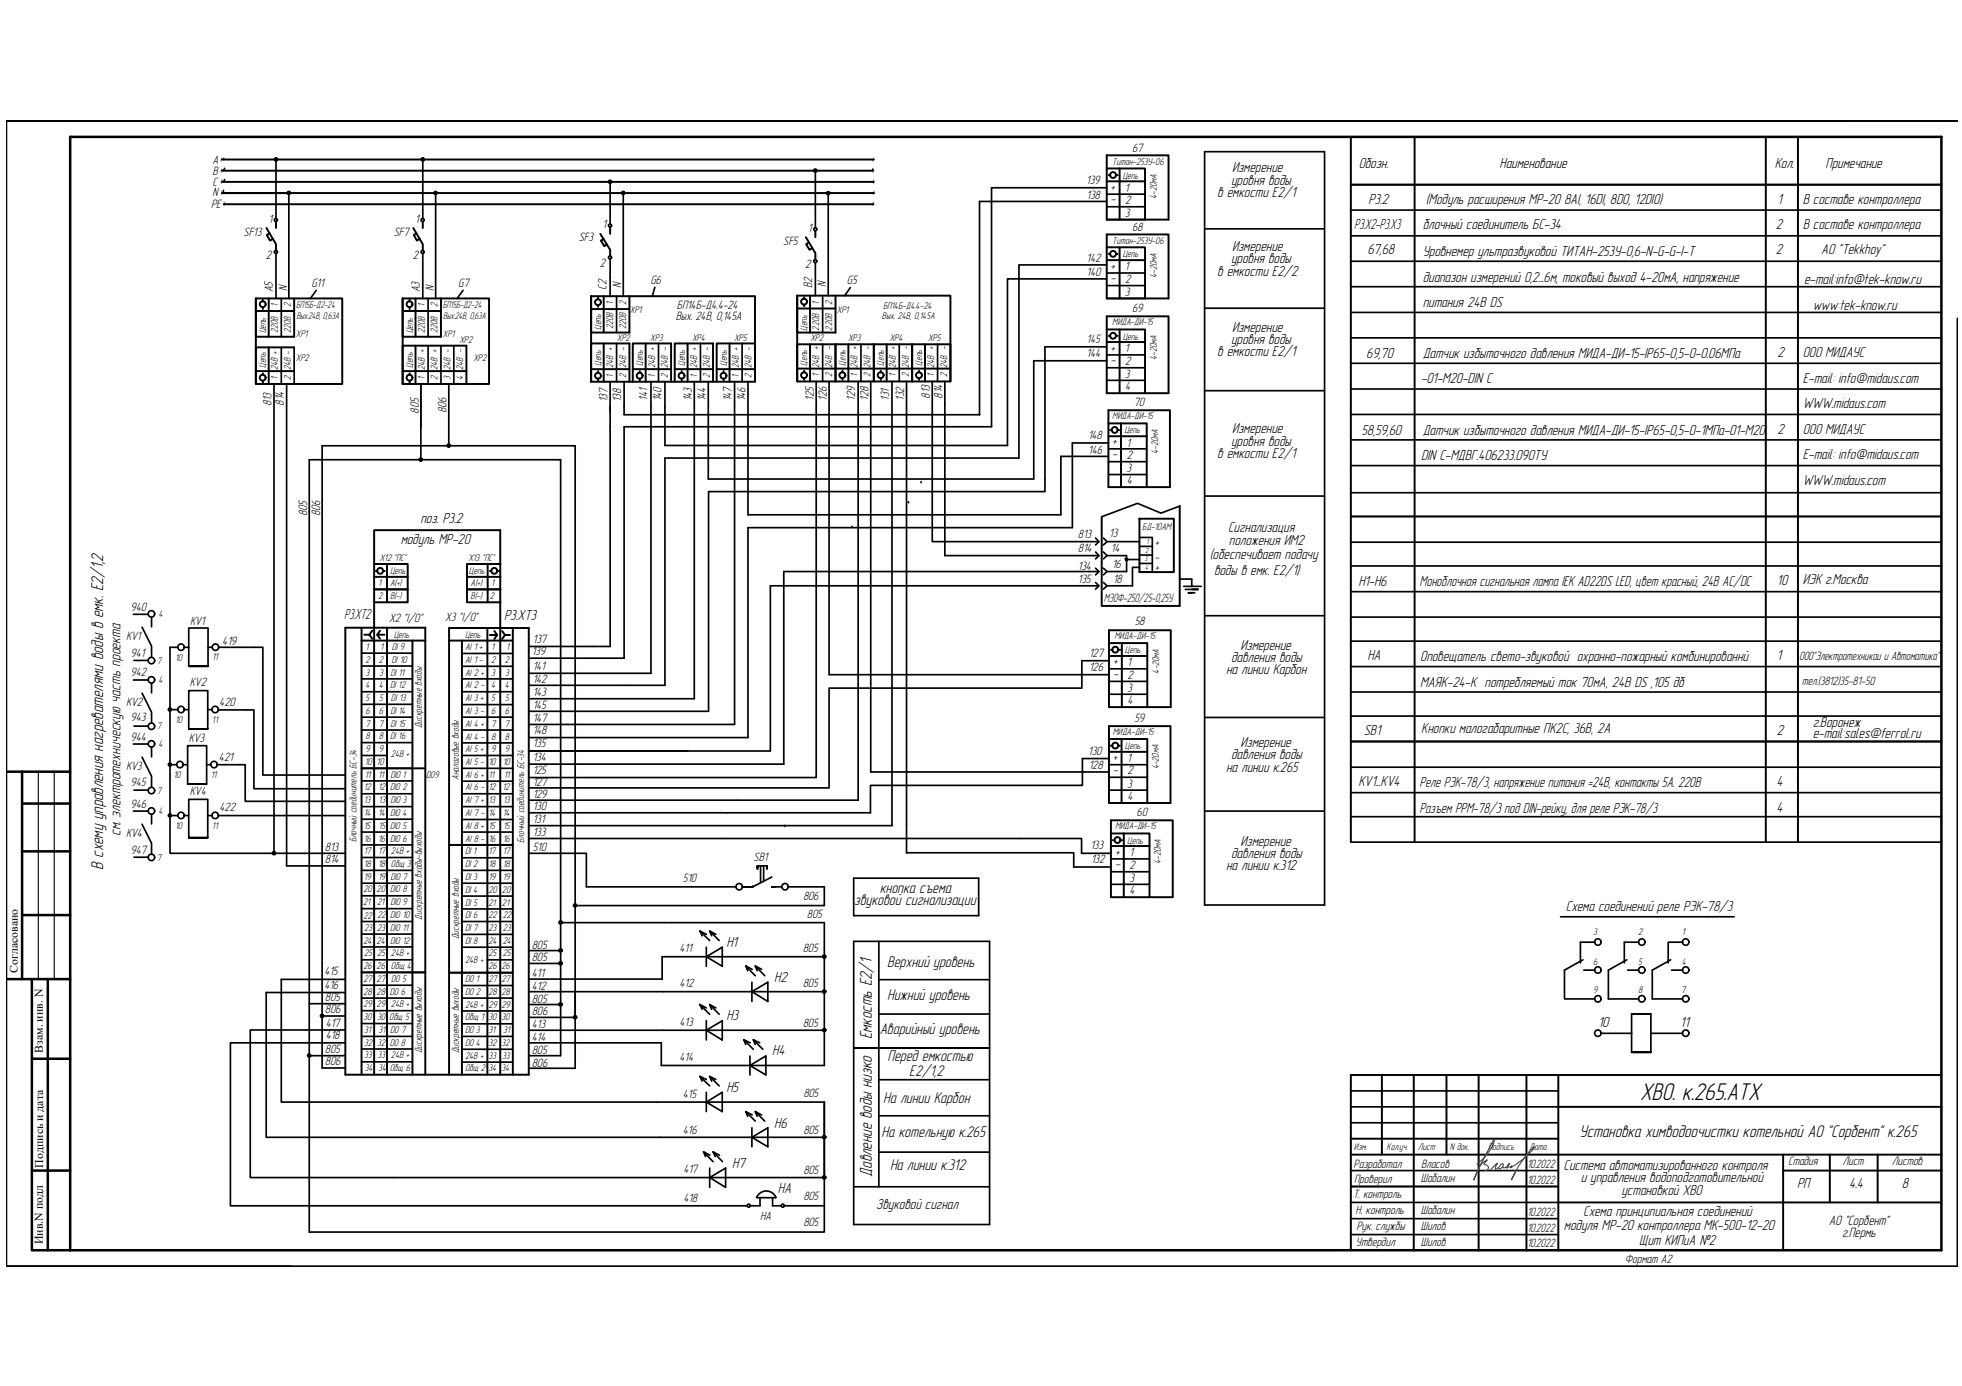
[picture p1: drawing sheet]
<svg xmlns="http://www.w3.org/2000/svg" width="297mm" height="210mm" viewBox="0 0 297 210" stroke-linecap="round" stroke-linejoin="round" font-family="sans-serif">
<defs><g id="words">
<text font-size="3.8" x="248.3" y="166.5">ХВО. к.265.АТХ</text>
<g font-size="2.7">
<text x="15.6" y="131.7" transform="rotate(-90 15.6 131.7)">В схему управления нагревателями воды в емк. Е2/1,2</text>
<text x="132" y="157.4" transform="rotate(-90 132 157.4)">Емкость Е2/1</text>
<text x="239.1" y="172.2">Установка химводоочистки котельной АО &quot;Сорбент&quot; к.265</text>
<text x="132" y="178.2" transform="rotate(-90 132 178.2)">Давление воды низко</text>
</g>
<g font-size="2.4">
<text x="18.2" y="126.6" transform="rotate(-90 18.2 126.6)">см. электротехническую часть проекта</text>
<text x="129.3" y="137">звуковой сигнализации</text>
<text x="133.2" y="135.2">кнопка съема</text>
<text x="134.3" y="146.5">Верхний уровень</text>
<text x="134.3" y="151.5">Нижний уровень</text>
<text x="133.2" y="156.7">Аварийный уровень</text>
<text x="134.4" y="160.6">Перед емкостью</text>
<text x="133.7" y="167">На линии Карбон</text>
<text x="137.7" y="162.9">Е2/1,2</text>
<text x="133.5" y="172.2">На котельную к.265</text>
<text x="134.7" y="177.2">На линии к.312</text>
</g>
<g font-size="2.3">
<text x="184.3" y="29.8">в емкости Е2/1</text>
<text x="186.4" y="28">уровня воды</text>
<text x="186.5" y="26.1">Измерение</text>
<text x="205.7" y="25.5">Обозн.</text>
<text x="227" y="25.5">Наименование</text>
<text x="268.7" y="25.5">Кол.</text>
<text x="276.4" y="25.5">Примечание</text>
<text x="205" y="34.7">Р3.X2-Р3.X3</text>
<text x="207.2" y="30.8">Р3.2</text>
<text x="215.4" y="34.7">блочный соединитель БС-34</text>
<text x="215.9" y="30.8">(Модуль расширения МР-20 8AI, 16DI, 8DO, 12DIO)</text>
<text x="268.9" y="34.6">2</text>
<text x="269.1" y="30.8">1</text>
<text x="272.9" y="30.8">В составе контроллера</text>
<text x="272.9" y="34.7">В составе контроллера</text>
<text x="184.3" y="41.7">в емкости Е2/2</text>
<text x="186.4" y="39.8">уровня воды</text>
<text x="186.5" y="38">Измерение</text>
<text x="207" y="38.5">67,68</text>
<text x="215.4" y="38.8">Уровнемер ультразвуковой ТИТАН-253У-0,6-N-G-G-I-T</text>
<text x="268.9" y="38.5">2</text>
<text x="275.7" y="38.5">АО &quot;Тekkhoy&quot;</text>
<text x="215.4" y="42.7">диапазон измерений 0,2...6м, токовый выход 4-20мА, напряжение</text>
<text x="215.4" y="46.5">питания 24В DS</text>
<text x="273.1" y="43.1">e-mail:info@tek-know.ru</text>
<text x="274.4" y="47">www:tek-know.ru</text>
<text x="184.3" y="54">в емкости Е2/1</text>
<text x="186.4" y="52.1">уровня воды</text>
<text x="186.5" y="50.2">Измерение</text>
<text x="206.8" y="54.2">69,70</text>
<text x="215.1" y="58">-01-М20-DIN C</text>
<text x="215.4" y="54.3">Датчик избыточного давления МИДА-ДИ-15-IP65-0,5-0-0.06МПа</text>
<text x="269.1" y="54">2</text>
<text x="272.9" y="54">000 МИДАУС</text>
<text x="272.9" y="57.9">Е-mail: info@midaus.com</text>
<text x="186.5" y="65.6">Измерение</text>
<text x="206.1" y="65.8">58,59,60</text>
<text x="215.4" y="65.9">Датчик избыточного давления МИДА-ДИ-15-IP65-0,5-0-1MПа-01-М20</text>
<text x="269.1" y="65.7">2</text>
<text x="272.9" y="61.8">WWW.midaus.com</text>
<text x="272.9" y="65.7">000 МИДАУС</text>
<text x="184.3" y="69.4">в емкости Е2/1</text>
<text x="186.4" y="67.5">уровня воды</text>
<text x="215.1" y="69.6">DIN C-МДВГ.406233.090ТУ</text>
<text x="272.9" y="69.5">Е-mail: info@midaus.com</text>
<text x="272.9" y="73.4">WWW.midaus.com</text>
<text x="60.7" y="82.5">модуль МР-20</text>
<text x="63.7" y="79.1">поз. Р3.2</text>
<text x="185.9" y="80.6">Сигнализация</text>
<text x="186.1" y="82.6">положения ИМ2</text>
<text x="183.2" y="84.7">(обеспечивает подачу</text>
<text x="183.8" y="87">воды в емк. Е2/1)</text>
<text x="205.7" y="88.8">Н1-Н6</text>
<text x="214.9" y="88.7">Моноблочная сигнальная лампа IEK AD22DS LED, цвет красный, 24В АС/DC</text>
<text x="269" y="88.6">10</text>
<text x="272.9" y="88.5">ИЭК г.Москва</text>
<text x="52.1" y="93.8">Р3.XT2</text>
<text x="76.3" y="93.9">Р3.XT3</text>
<text x="186.4" y="100.3">давления воды</text>
<text x="187.8" y="98.4">Измерение</text>
<text x="207" y="100">НА</text>
<text x="215" y="100.1">Оповещатель свето-звуковой охранно-пожарный комбинированнй</text>
<text x="269" y="100">1</text>
<text x="185.6" y="102.1">на линии Карбон</text>
<text x="215" y="104">МАЯК-24-К потребляемый ток 70мА, 24В DS ,105 дб</text>
<text x="187.8" y="113.1">Измерение</text>
<text x="206.5" y="111.2">SB1</text>
<text x="215.2" y="111">Кнопки малогабаритные ПК2С, 36В, 2А</text>
<text x="269" y="111.2">2</text>
<text x="274.4" y="111.7">e-mail:sales@ferrol.ru</text>
<text x="274.4" y="110.1">г.Воронеж</text>
<text x="185.6" y="116.9">на линии к.265</text>
<text x="186.4" y="115">давления воды</text>
<text x="205.7" y="119.1">KV1...KV4</text>
<text x="214.9" y="119.2">Реле РЭК-78/3, напряжение питания =24В, контакты 5А. 220В</text>
<text x="268.9" y="119">4</text>
<text x="214.9" y="123.1">Разъем РРМ-78/3 под DIN-рейку, для реле РЭК-78/3</text>
<text x="268.9" y="123">4</text>
<text x="185.6" y="131.8">на линии к.312</text>
<text x="186.4" y="129.9">давления воды</text>
<text x="187.8" y="128.1">Измерение</text>
<text x="237.1" y="138">Схема соединений реле РЭК-78/3</text>
<text x="110" y="143.4">Н1</text>
<text x="117.2" y="148.7">Н2</text>
<text x="110" y="154.5">Н3</text>
<text x="241.9" y="155.5">10</text>
<text x="254.4" y="155.5">11</text>
<text x="116.9" y="159.8">Н4</text>
<text x="110" y="165.4">Н5</text>
<text x="117.2" y="170.8">Н6</text>
<text x="110.9" y="176.9">Н7</text>
<text x="236.7" y="177.2">Система автоматизированного контроля</text>
<text x="239.3" y="179.1">и управления водоподготовительной</text>
<text x="272.1" y="180">РП</text>
<text x="280" y="180">4.4</text>
<text x="287.9" y="180">8</text>
<text x="117.8" y="180.7">НА</text>
<text x="132.7" y="183.1">Звуковой сигнал</text>
<text x="239.7" y="184.1">Схема принципиальная соединений</text>
<text x="245.5" y="180.9">установкой ХВО</text>
<text x="236.8" y="186.3">модуля МР-20 контроллера МК-500-12-20</text>
<text x="248.2" y="188.6">Щит КИПиА №2</text>
</g>
<g font-size="2.1">
<text x="276.9" y="185.4">АО &quot;Сорбент&quot;</text>
<text x="278.9" y="187.3">г.Пермь</text>
</g>
<g font-size="2">
<text x="168.1" y="28.9">+</text>
<text x="168.1" y="30.8">-</text>
<text x="168.1" y="40.8">+</text>
<text x="168.1" y="42.7">-</text>
<text x="168.1" y="53.2">+</text>
<text x="168.1" y="55.2">-</text>
<text x="168.4" y="67.5">+</text>
<text x="168.4" y="69.4">-</text>
<text x="168.5" y="100.8">+</text>
<text x="168.5" y="102.7">-</text>
<text x="168.5" y="115.3">+</text>
<text x="168.5" y="117.2">-</text>
<text x="168.8" y="129.6">+</text>
<text x="168.8" y="131.5">-</text>
</g>
<g font-size="1.9">
<text x="171.4" y="23">67</text>
<text x="32.2" y="29.7">N</text>
<text x="32.2" y="28.1">С</text>
<text x="32.2" y="26.5">В</text>
<text x="32.2" y="24.8">А</text>
<text x="34" y="28" transform="rotate(-90 34 28)">~</text>
<text x="34" y="26.3" transform="rotate(-90 34 26.3)">~</text>
<text x="34" y="24.6" transform="rotate(-90 34 24.6)">~</text>
<text x="34" y="29.7" transform="rotate(-90 34 29.7)">~</text>
<text x="164.5" y="27.9">139</text>
<text x="170.3" y="29">1</text>
<text x="32" y="31.5">РЕ</text>
<text x="34.4" y="31.4" transform="rotate(-90 34.4 31.4)">~</text>
<text x="36.9" y="35.7">SF13</text>
<text x="40.6" y="33.7">1</text>
<text x="59.6" y="35.7">SF7</text>
<text x="62.9" y="33.7">1</text>
<text x="91.2" y="34.6">1</text>
<text x="122.3" y="35.1">1</text>
<text x="132.6" y="31.4" transform="rotate(-90 132.6 31.4)">~ ~ ~ ~ ~</text>
<text x="164.5" y="30.1">138</text>
<text x="170.3" y="32.9">3</text>
<text x="170.3" y="30.9">2</text>
<text x="171.4" y="34.9">68</text>
<text x="40.3" y="39.2">2</text>
<text x="62.5" y="39.2">2</text>
<text x="87.6" y="36.5">SF3</text>
<text x="90.8" y="40.4">2</text>
<text x="118.6" y="37.1">SF5</text>
<text x="121.9" y="40.6">2</text>
<text x="164.5" y="39.6">142</text>
<text x="164.5" y="41.7">140</text>
<text x="170.3" y="41">1</text>
<text x="41.3" y="44.3" transform="rotate(-90 41.3 44.3)">А5</text>
<text x="43.5" y="44.1" transform="rotate(-90 43.5 44.1)">N</text>
<text x="47.2" y="43.5">G11</text>
<text x="63.5" y="44.3" transform="rotate(-90 63.5 44.3)">А3</text>
<text x="65.7" y="44.1" transform="rotate(-90 65.7 44.1)">N</text>
<text x="69.4" y="43.5">G7</text>
<text x="91.8" y="43.9" transform="rotate(-90 91.8 43.9)">C2</text>
<text x="94.1" y="43.6" transform="rotate(-90 94.1 43.6)">N</text>
<text x="98.5" y="43">G6</text>
<text x="102.5" y="46.8">БП14Б-Д4.4-24</text>
<text x="123" y="43.6" transform="rotate(-90 123 43.6)">B2</text>
<text x="125.1" y="43.5" transform="rotate(-90 125.1 43.5)">N</text>
<text x="128.2" y="43">G5</text>
<text x="170.3" y="44.8">3</text>
<text x="170.3" y="42.8">2</text>
<text x="171.4" y="47.3">69</text>
<text x="102.3" y="48.4">Вых. 24В, 0,145А</text>
<text x="164.5" y="52">145</text>
<text x="170.3" y="53.4">1</text>
<text x="164.5" y="54.1">144</text>
<text x="170.3" y="57.2">3</text>
<text x="170.3" y="55.2">2</text>
<text x="170.3" y="59.1">4</text>
<text x="41.1" y="61.5" transform="rotate(-90 41.1 61.5)">813</text>
<text x="43" y="61.4" transform="rotate(-90 43 61.4)">814</text>
<text x="63.4" y="62.6" transform="rotate(-90 63.4 62.6)">805</text>
<text x="67.6" y="62.6" transform="rotate(-90 67.6 62.6)">806</text>
<text x="91.9" y="60.9" transform="rotate(-90 91.9 60.9)">137</text>
<text x="94.1" y="60.9" transform="rotate(-90 94.1 60.9)">138</text>
<text x="98" y="60.7" transform="rotate(-90 98 60.7)">141</text>
<text x="100.2" y="60.8" transform="rotate(-90 100.2 60.8)">140</text>
<text x="104.7" y="60.8" transform="rotate(-90 104.7 60.8)">143</text>
<text x="106.8" y="60.8" transform="rotate(-90 106.8 60.8)">144</text>
<text x="110.7" y="60.8" transform="rotate(-90 110.7 60.8)">147</text>
<text x="112.9" y="60.8" transform="rotate(-90 112.9 60.8)">146</text>
<text x="123.2" y="60.7" transform="rotate(-90 123.2 60.7)">125</text>
<text x="125.2" y="60.7" transform="rotate(-90 125.2 60.7)">126</text>
<text x="129.5" y="60.7" transform="rotate(-90 129.5 60.7)">129</text>
<text x="131.5" y="60.7" transform="rotate(-90 131.5 60.7)">128</text>
<text x="134.6" y="60.7" transform="rotate(-90 134.6 60.7)">131</text>
<text x="136.9" y="60.7" transform="rotate(-90 136.9 60.7)">132</text>
<text x="140.8" y="60.4" transform="rotate(-90 140.8 60.4)">813</text>
<text x="142.7" y="60.4" transform="rotate(-90 142.7 60.4)">814</text>
<text x="171.7" y="61.5">70</text>
<text x="164.7" y="66.5">148</text>
<text x="164.8" y="68.7">146</text>
<text x="170.6" y="67.6">1</text>
<text x="170.6" y="71.5">3</text>
<text x="170.6" y="69.5">2</text>
<text x="170.6" y="73.3">4</text>
<text x="46.5" y="78.2" transform="rotate(-90 46.5 78.2)">805</text>
<text x="48.5" y="78.2" transform="rotate(-90 48.5 78.2)">806</text>
<text x="163.2" y="81.5">813</text>
<text x="163.2" y="83.6">814</text>
<text x="167.9" y="81.4">13</text>
<text x="168.2" y="83.6">14</text>
<text x="174.8" y="82.6">+</text>
<text x="163.2" y="86.3">134</text>
<text x="163.2" y="88.3">135</text>
<text x="168.4" y="86.1">16</text>
<text x="168.5" y="88.3">18</text>
<text x="174.8" y="85">-</text>
<text x="174.8" y="86.4">+</text>
<text x="19.8" y="92.5">940</text>
<text x="28.8" y="94.6">KV1</text>
<text x="58.9" y="94.1">Х2 &quot;I/O&quot;</text>
<text x="67.4" y="94">Х3 &quot;I/O&quot;</text>
<text x="167.1" y="91.1">МЭОФ-250/25-0,25У</text>
<text x="171.8" y="94.7">58</text>
<text x="19.1" y="97">KV1</text>
<text x="19.8" y="99.4">941</text>
<text x="33.7" y="97.6">419</text>
<text x="80.5" y="99.3">139</text>
<text x="80.6" y="101.5">141</text>
<text x="80.7" y="97.4">137</text>
<text x="164.9" y="99.6">127</text>
<text x="164.9" y="101.7">126</text>
<text x="170.6" y="100.9">1</text>
<text x="272.4" y="100">ООО&quot;Электротехникаи и Автоматика&quot;</text>
<text x="19.1" y="106.9">KV2</text>
<text x="19.8" y="102.4">942</text>
<text x="28.7" y="104">KV2</text>
<text x="33.2" y="106.9">420</text>
<text x="80.6" y="103.4">142</text>
<text x="80.6" y="107.3">145</text>
<text x="80.6" y="105.4">143</text>
<text x="170.6" y="104.8">3</text>
<text x="170.7" y="102.8">2</text>
<text x="170.7" y="106.6">4</text>
<text x="272.8" y="103.7">тел.(3812)35-81-50</text>
<text x="19.8" y="109.2">943</text>
<text x="19.8" y="112.2">944</text>
<text x="28.6" y="112.4">KV3</text>
<text x="80.6" y="111.2">148</text>
<text x="80.6" y="109.3">147</text>
<text x="80.6" y="113.2">135</text>
<text x="171.7" y="109.4">59</text>
<text x="19.1" y="116.6">KV3</text>
<text x="19.8" y="119.1">945</text>
<text x="33.1" y="115.3">421</text>
<text x="80.6" y="115.3">134</text>
<text x="80.6" y="119">127</text>
<text x="80.6" y="117.2">125</text>
<text x="164.8" y="114.3">130</text>
<text x="164.8" y="116.5">128</text>
<text x="170.6" y="115.4">1</text>
<text x="170.6" y="119.3">3</text>
<text x="170.7" y="117.3">2</text>
<text x="19.8" y="122.4">946</text>
<text x="28.7" y="120.4">KV4</text>
<text x="33.2" y="122.8">422</text>
<text x="80.6" y="122.7">130</text>
<text x="80.6" y="120.9">129</text>
<text x="80.6" y="124.7">131</text>
<text x="170.7" y="121.1">4</text>
<text x="172.1" y="123.6">60</text>
<text x="19.1" y="126.8">KV4</text>
<text x="19.8" y="129.3">947</text>
<text x="49.2" y="128.8">813</text>
<text x="49.2" y="130.6">814</text>
<text x="80.6" y="128.8">510</text>
<text x="80.6" y="126.6">133</text>
<text x="114.1" y="130.4">SB1</text>
<text x="165.1" y="128.6">133</text>
<text x="165.2" y="130.8">132</text>
<text x="171" y="129.7">1</text>
<text x="171" y="131.6">2</text>
<text x="103.4" y="133.6">510</text>
<text x="121.6" y="136.3">806</text>
<text x="171" y="133.6">3</text>
<text x="171" y="135.5">4</text>
<text x="80.5" y="143.7">805</text>
<text x="122.2" y="139.1">805</text>
<text x="49.1" y="147.6">415</text>
<text x="49.1" y="149.8">416</text>
<text x="80.5" y="148">411</text>
<text x="80.5" y="149.9">412</text>
<text x="80.5" y="145.6">805</text>
<text x="102.9" y="149.5">412</text>
<text x="102.9" y="144.2">411</text>
<text x="121.5" y="144.1">805</text>
<text x="121.5" y="149.4">805</text>
<text x="49.2" y="151.7">805</text>
<text x="49.2" y="153.4">806</text>
<text x="49.3" y="155.5">417</text>
<text x="80.5" y="155.7">413</text>
<text x="80.5" y="151.8">805</text>
<text x="80.5" y="153.8">806</text>
<text x="102.9" y="155.3">413</text>
<text x="121.5" y="155.5">805</text>
<text x="49.2" y="159.5">805</text>
<text x="49.2" y="161.2">806</text>
<text x="49.3" y="157.4">418</text>
<text x="80.5" y="157.6">414</text>
<text x="80.5" y="159.6">805</text>
<text x="80.5" y="161.5">806</text>
<text x="102.9" y="160.6">414</text>
<text x="103.4" y="166.2">415</text>
<text x="121.6" y="166.2">805</text>
<text x="103.4" y="171.7">416</text>
<text x="121.6" y="171.7">805</text>
<text x="103.5" y="177.7">417</text>
<text x="121.6" y="177.8">805</text>
<text x="204.9" y="176.8">Разработал</text>
<text x="205" y="179.2">Проверил</text>
<text x="215.1" y="179">Шабалин</text>
<text x="215.1" y="176.8">Власов</text>
<text x="231.2" y="176.9">10.2022</text>
<text x="231.2" y="179.3">10.2022</text>
<text x="270.7" y="176.4">Стадия</text>
<text x="278.9" y="176.5">Лист</text>
<text x="286.4" y="176.5">Листов</text>
<text x="103.5" y="182">418</text>
<text x="115.1" y="184.8">HA</text>
<text x="121.6" y="185.7">805</text>
<text x="121.6" y="181.7">805</text>
<text x="204.9" y="181.5">Т. контроль</text>
<text x="205.2" y="183.9">Н. контроль</text>
<text x="215.1" y="183.9">Шабалин</text>
<text x="231.2" y="184.1">10.2022</text>
<text x="205.3" y="188.8">Утвердил</text>
<text x="205.4" y="186.3">Рук. службы</text>
<text x="215.1" y="188.7">Шилов</text>
<text x="215.1" y="186.3">Шилов</text>
<text x="231.2" y="186.5">10.2022</text>
<text x="231.2" y="188.9">10.2022</text>
<text x="246" y="191.2">Формат A2</text>
</g>
<g font-size="1.8">
<text x="2.7" y="147.3" transform="rotate(-90 2.7 147.3)">Согласовано</text>
<text x="6.5" y="159.4" transform="rotate(-90 6.5 159.4)">Взам. инв. N</text>
<text x="6.5" y="176.8" transform="rotate(-90 6.5 176.8)">Подпись и дата</text>
<text x="6.5" y="188.4" transform="rotate(-90 6.5 188.4)">Инв.N подл</text>
</g>
<g font-size="1.5">
<text x="168.4" y="24.9">Титан-253У-06</text>
<text x="170" y="27">Цепь</text>
<text x="175.1" y="30.1" transform="rotate(-90 175.1 30.1)">4-20мА</text>
<text x="168.4" y="36.9">Титан-253У-06</text>
<text x="170" y="39">Цепь</text>
<text x="42.1" y="46.5" transform="rotate(-90 42.1 46.5)">1</text>
<text x="44" y="46.5" transform="rotate(-90 44 46.5)">2</text>
<text x="44.8" y="46.6">БП15Б-Д2-24</text>
<text x="64.3" y="46.5" transform="rotate(-90 64.3 46.5)">1</text>
<text x="66.3" y="46.5" transform="rotate(-90 66.3 46.5)">2</text>
<text x="67.1" y="46.6">БП15Б-Д2-24</text>
<text x="92.8" y="46.2" transform="rotate(-90 92.8 46.2)">1</text>
<text x="94.8" y="46.2" transform="rotate(-90 94.8 46.2)">2</text>
<text x="95.4" y="47.4">XP1</text>
<text x="124" y="46.1" transform="rotate(-90 124 46.1)">1</text>
<text x="126" y="46.1" transform="rotate(-90 126 46.1)">2</text>
<text x="126.7" y="47.4">XP1</text>
<text x="133.7" y="46.8">БП14Б-Д4.4-24</text>
<text x="175.1" y="42.1" transform="rotate(-90 175.1 42.1)">4-20мА</text>
<text x="40.3" y="50.5" transform="rotate(-90 40.3 50.5)">Цепь</text>
<text x="42.1" y="50.5" transform="rotate(-90 42.1 50.5)">220В</text>
<text x="44" y="50.5" transform="rotate(-90 44 50.5)">220В</text>
<text x="44.8" y="51">XP1</text>
<text x="44.9" y="48.2">Вых.24В, 0,63А</text>
<text x="62.5" y="50.5" transform="rotate(-90 62.5 50.5)">Цепь</text>
<text x="64.3" y="50.5" transform="rotate(-90 64.3 50.5)">220В</text>
<text x="66.3" y="50.5" transform="rotate(-90 66.3 50.5)">220В</text>
<text x="67.1" y="51">XP1</text>
<text x="67.1" y="48.2">Вых.24В, 0,63А</text>
<text x="69.6" y="52">XP2</text>
<text x="91" y="49.9" transform="rotate(-90 91 49.9)">Цепь</text>
<text x="92.8" y="49.9" transform="rotate(-90 92.8 49.9)">220В</text>
<text x="93.4" y="51.6">XP2</text>
<text x="94.8" y="49.9" transform="rotate(-90 94.8 49.9)">220В</text>
<text x="98.4" y="51.6">XP3</text>
<text x="104.8" y="51.6">XP4</text>
<text x="111.1" y="51.6">XP5</text>
<text x="122.2" y="50.1" transform="rotate(-90 122.2 50.1)">Цепь</text>
<text x="122.7" y="51.6">XP2</text>
<text x="124" y="50.1" transform="rotate(-90 124 50.1)">220В</text>
<text x="126" y="50.1" transform="rotate(-90 126 50.1)">220В</text>
<text x="128.4" y="51.6">XP3</text>
<text x="133.5" y="48.3">Вых. 24В, 0,145А</text>
<text x="134.7" y="51.6">XP4</text>
<text x="140.5" y="51.6">XP5</text>
<text x="168.4" y="49.3">МИДА-ДИ-15</text>
<text x="170" y="51.4">Цепь</text>
<text x="40.3" y="55.7" transform="rotate(-90 40.3 55.7)">Цепь</text>
<text x="42.1" y="57.6" transform="rotate(-90 42.1 57.6)">1</text>
<text x="42.1" y="56.1" transform="rotate(-90 42.1 56.1)">24В +</text>
<text x="44" y="57.6" transform="rotate(-90 44 57.6)">2</text>
<text x="44" y="56.1" transform="rotate(-90 44 56.1)">24В -</text>
<text x="44.8" y="54.6">XP2</text>
<text x="62.5" y="55.7" transform="rotate(-90 62.5 55.7)">Цепь</text>
<text x="64.3" y="57.6" transform="rotate(-90 64.3 57.6)">1</text>
<text x="64.3" y="56.1" transform="rotate(-90 64.3 56.1)">24В +</text>
<text x="66.3" y="57.6" transform="rotate(-90 66.3 57.6)">2</text>
<text x="66.3" y="56.1" transform="rotate(-90 66.3 56.1)">24В +</text>
<text x="68.2" y="57.6" transform="rotate(-90 68.2 57.6)">3</text>
<text x="68.2" y="56.1" transform="rotate(-90 68.2 56.1)">24В -</text>
<text x="70.1" y="57.6" transform="rotate(-90 70.1 57.6)">4</text>
<text x="70.1" y="56.1" transform="rotate(-90 70.1 56.1)">24В -</text>
<text x="71.7" y="54.6">XP2</text>
<text x="91" y="55.4" transform="rotate(-90 91 55.4)">Цепь</text>
<text x="92.8" y="57.2" transform="rotate(-90 92.8 57.2)">1</text>
<text x="92.8" y="55.8" transform="rotate(-90 92.8 55.8)">24В +</text>
<text x="94.8" y="57.2" transform="rotate(-90 94.8 57.2)">2</text>
<text x="94.8" y="55.8" transform="rotate(-90 94.8 55.8)">24В -</text>
<text x="97.3" y="55.4" transform="rotate(-90 97.3 55.4)">Цепь</text>
<text x="99.2" y="57.2" transform="rotate(-90 99.2 57.2)">1</text>
<text x="99.2" y="55.8" transform="rotate(-90 99.2 55.8)">24В +</text>
<text x="101.1" y="57.2" transform="rotate(-90 101.1 57.2)">2</text>
<text x="101.1" y="55.8" transform="rotate(-90 101.1 55.8)">24В -</text>
<text x="103.7" y="55.4" transform="rotate(-90 103.7 55.4)">Цепь</text>
<text x="105.5" y="57.2" transform="rotate(-90 105.5 57.2)">1</text>
<text x="105.5" y="55.8" transform="rotate(-90 105.5 55.8)">24В +</text>
<text x="107.4" y="57.2" transform="rotate(-90 107.4 57.2)">2</text>
<text x="107.4" y="55.8" transform="rotate(-90 107.4 55.8)">24В -</text>
<text x="110" y="55.4" transform="rotate(-90 110 55.4)">Цепь</text>
<text x="111.8" y="57.2" transform="rotate(-90 111.8 57.2)">1</text>
<text x="111.8" y="55.8" transform="rotate(-90 111.8 55.8)">24В +</text>
<text x="113.8" y="57.2" transform="rotate(-90 113.8 57.2)">2</text>
<text x="113.8" y="55.8" transform="rotate(-90 113.8 55.8)">24В -</text>
<text x="122.2" y="55.4" transform="rotate(-90 122.2 55.4)">Цепь</text>
<text x="124" y="57.1" transform="rotate(-90 124 57.1)">1</text>
<text x="124" y="55.7" transform="rotate(-90 124 55.7)">24В +</text>
<text x="126" y="57.1" transform="rotate(-90 126 57.1)">2</text>
<text x="126" y="55.7" transform="rotate(-90 126 55.7)">24В -</text>
<text x="128" y="55.4" transform="rotate(-90 128 55.4)">Цепь</text>
<text x="129.8" y="57.1" transform="rotate(-90 129.8 57.1)">1</text>
<text x="129.8" y="55.7" transform="rotate(-90 129.8 55.7)">24В +</text>
<text x="131.8" y="57.1" transform="rotate(-90 131.8 57.1)">2</text>
<text x="131.8" y="55.7" transform="rotate(-90 131.8 55.7)">24В -</text>
<text x="133.8" y="55.4" transform="rotate(-90 133.8 55.4)">Цепь</text>
<text x="135.6" y="57.1" transform="rotate(-90 135.6 57.1)">1</text>
<text x="135.6" y="55.7" transform="rotate(-90 135.6 55.7)">24В +</text>
<text x="137.6" y="57.1" transform="rotate(-90 137.6 57.1)">2</text>
<text x="137.6" y="55.7" transform="rotate(-90 137.6 55.7)">24В -</text>
<text x="139.6" y="55.4" transform="rotate(-90 139.6 55.4)">Цепь</text>
<text x="141.4" y="57.1" transform="rotate(-90 141.4 57.1)">1</text>
<text x="141.4" y="55.7" transform="rotate(-90 141.4 55.7)">24В +</text>
<text x="143.4" y="57.1" transform="rotate(-90 143.4 57.1)">2</text>
<text x="143.4" y="55.7" transform="rotate(-90 143.4 55.7)">24В -</text>
<text x="175.1" y="54.5" transform="rotate(-90 175.1 54.5)">4-20мА</text>
<text x="168.4" y="63.4">МИДА-ДИ-15</text>
<text x="170.2" y="65.6">Цепь</text>
<text x="175.3" y="68.7" transform="rotate(-90 175.3 68.7)">4-20мА</text>
<text x="172.9" y="80.2">БД-10АМ</text>
<text x="57.3" y="88.8">1</text>
<text x="57.5" y="84.9">Х12 &quot;ПС&quot;</text>
<text x="59.1" y="86.9">Цепь</text>
<text x="59.1" y="88.8">A(+)</text>
<text x="70.9" y="84.9">Х13 &quot;ПС&quot;</text>
<text x="71" y="86.9">Цепь</text>
<text x="71.2" y="88.8">A(+)</text>
<text x="74.4" y="88.8">1</text>
<text x="24" y="93.4">4</text>
<text x="57.3" y="90.7">2</text>
<text x="59.1" y="90.7">B(-)</text>
<text x="71.2" y="90.7">B(-)</text>
<text x="74.2" y="90.7">2</text>
<text x="23.7" y="100.5">7</text>
<text x="26.5" y="100.1">10</text>
<text x="32.1" y="100">11</text>
<text x="55.3" y="98.4">1</text>
<text x="55.3" y="100.4">2</text>
<text x="57.4" y="100.4">2</text>
<text x="57.6" y="98.4">1</text>
<text x="59.3" y="100.4">DI 10</text>
<text x="59.3" y="98.4">DI 9</text>
<text x="59.6" y="96.6">Цепь</text>
<text x="70.4" y="96.6">Цепь</text>
<text x="70.4" y="98.5">AI 1 +</text>
<text x="70.4" y="100.4">AI 1 -</text>
<text x="74.4" y="98.5">1</text>
<text x="74.4" y="100.4">2</text>
<text x="76.4" y="100.4">2</text>
<text x="76.6" y="98.5">1</text>
<text x="168.7" y="96.8">МИДА-ДИ-15</text>
<text x="170.3" y="98.9">Цепь</text>
<text x="24" y="103.4">4</text>
<text x="55.3" y="102.3">3</text>
<text x="55.3" y="104.3">4</text>
<text x="55.3" y="106.2">5</text>
<text x="57.4" y="104.3">4</text>
<text x="57.4" y="102.3">3</text>
<text x="57.4" y="106.2">5</text>
<text x="59.1" y="104.3">DI 12</text>
<text x="59.1" y="102.3">DI 11</text>
<text x="59.2" y="106.2">DI 13</text>
<text x="70.4" y="102.3">AI 2 +</text>
<text x="70.4" y="104.3">AI 2 -</text>
<text x="70.4" y="106.2">AI 3 +</text>
<text x="74.4" y="102.3">3</text>
<text x="74.4" y="104.3">4</text>
<text x="74.4" y="106.2">5</text>
<text x="76.4" y="104.3">4</text>
<text x="76.5" y="102.3">3</text>
<text x="76.5" y="106.2">5</text>
<text x="175.5" y="102" transform="rotate(-90 175.5 102)">4-20мА</text>
<text x="23.7" y="110.5">7</text>
<text x="24" y="113.1">4</text>
<text x="26.5" y="109.5">10</text>
<text x="32.1" y="109.5">11</text>
<text x="55.3" y="108.1">6</text>
<text x="55.3" y="110.1">7</text>
<text x="55.3" y="112">8</text>
<text x="55.3" y="113.9">9</text>
<text x="57.4" y="108.1">6</text>
<text x="57.4" y="110.1">7</text>
<text x="57.4" y="112">8</text>
<text x="57.4" y="113.9">9</text>
<text x="59.1" y="112">DI 16</text>
<text x="59.1" y="108.1">DI 14</text>
<text x="59.1" y="110.1">DI 15</text>
<text x="63.9" y="110.3" transform="rotate(-90 63.9 110.3)">Дискретные входы</text>
<text x="70.4" y="108.1">AI 3 -</text>
<text x="70.4" y="110.1">AI 4 +</text>
<text x="70.4" y="112">AI 4 -</text>
<text x="70.4" y="113.9">AI 5 +</text>
<text x="74.4" y="108.1">6</text>
<text x="74.4" y="110.1">7</text>
<text x="74.4" y="112">8</text>
<text x="74.4" y="113.9">9</text>
<text x="76.4" y="108.1">6</text>
<text x="76.4" y="110.1">7</text>
<text x="76.4" y="112">8</text>
<text x="76.4" y="113.9">9</text>
<text x="168.5" y="111.2">МИДА-ДИ-15</text>
<text x="170.3" y="113.4">Цепь</text>
<text x="26.2" y="117.9">10</text>
<text x="31.9" y="117.8">11</text>
<text x="55.1" y="119.7">12</text>
<text x="55.2" y="115.9">10</text>
<text x="55.2" y="117.8">11</text>
<text x="57" y="115.9">10</text>
<text x="57.2" y="117.8">11</text>
<text x="57.2" y="119.7">12</text>
<text x="59.1" y="119.7">DIO 2</text>
<text x="59.1" y="117.8">DIO 1</text>
<text x="59.2" y="114.7">24В +</text>
<text x="64.5" y="117.8">DO9</text>
<text x="69.5" y="118.1" transform="rotate(-90 69.5 118.1)">Аналоговые входы</text>
<text x="70.4" y="115.9">AI 5 -</text>
<text x="70.4" y="117.8">AI 6 +</text>
<text x="70.4" y="119.7">AI 6 -</text>
<text x="74" y="115.9">10</text>
<text x="74" y="117.8">11</text>
<text x="74" y="119.7">12</text>
<text x="76.1" y="119.7">12</text>
<text x="76.1" y="115.9">10</text>
<text x="76.3" y="117.8">11</text>
<text x="175.4" y="116.5" transform="rotate(-90 175.4 116.5)">4-20мА</text>
<text x="23.7" y="120.2">7</text>
<text x="24" y="123.3">4</text>
<text x="26.5" y="125.6">10</text>
<text x="32.1" y="125.5">11</text>
<text x="55.1" y="121.7">13</text>
<text x="55.1" y="123.6">14</text>
<text x="55.1" y="125.5">15</text>
<text x="57.2" y="123.6">14</text>
<text x="57.3" y="121.7">13</text>
<text x="57.3" y="125.5">15</text>
<text x="59.1" y="123.6">DIO 4</text>
<text x="59.1" y="125.5">DIO 5</text>
<text x="59.1" y="121.7">DIO 3</text>
<text x="70.4" y="121.7">AI 7 +</text>
<text x="70.4" y="123.6">AI 7 -</text>
<text x="70.4" y="125.5">AI 8 +</text>
<text x="74" y="121.7">13</text>
<text x="74" y="123.6">14</text>
<text x="74" y="125.5">15</text>
<text x="76.1" y="123.6">14</text>
<text x="76.2" y="121.7">13</text>
<text x="76.2" y="125.5">15</text>
<text x="168.8" y="125.5">МИДА-ДИ-15</text>
<text x="23.7" y="130.3">7</text>
<text x="54" y="127.6" transform="rotate(-90 54 127.6)">Блочный соединитель БС-34</text>
<text x="55.1" y="127.5">16</text>
<text x="55.1" y="129.4">17</text>
<text x="55.1" y="131.3">18</text>
<text x="57.2" y="127.5">16</text>
<text x="57.2" y="129.4">17</text>
<text x="57.2" y="131.3">18</text>
<text x="59.1" y="127.5">DIO 6</text>
<text x="59.2" y="129.4">24В +</text>
<text x="59.2" y="131.3">Общ 3</text>
<text x="70.4" y="129.4">DI 1</text>
<text x="70.4" y="131.3">DI 2</text>
<text x="70.4" y="127.5">AI 8 -</text>
<text x="74" y="127.5">16</text>
<text x="74" y="129.4">17</text>
<text x="74" y="131.3">18</text>
<text x="76.1" y="127.5">16</text>
<text x="76.1" y="129.4">17</text>
<text x="76.1" y="131.3">18</text>
<text x="79.4" y="127.6" transform="rotate(-90 79.4 127.6)">Блочный соединитель БС-34</text>
<text x="170.6" y="127.7">Цепь</text>
<text x="175.8" y="130.8" transform="rotate(-90 175.8 130.8)">4-20мА</text>
<text x="55" y="137.1">21</text>
<text x="55" y="135.2">20</text>
<text x="55.1" y="133.3">19</text>
<text x="57" y="135.2">20</text>
<text x="57.1" y="137.1">21</text>
<text x="57.2" y="133.3">19</text>
<text x="59.1" y="135.2">DIO 8</text>
<text x="59.1" y="133.3">DIO 7</text>
<text x="59.1" y="137.1">DIO 9</text>
<text x="70.4" y="133.3">DI 3</text>
<text x="70.4" y="135.2">DI 4</text>
<text x="70.4" y="137.1">DI 5</text>
<text x="74" y="133.3">19</text>
<text x="74" y="135.2">20</text>
<text x="74" y="137.1">21</text>
<text x="76" y="135.2">20</text>
<text x="76" y="137.1">21</text>
<text x="76.1" y="133.3">19</text>
<text x="55" y="139.1">22</text>
<text x="55" y="142.9">24</text>
<text x="55.1" y="141">23</text>
<text x="57" y="142.9">24</text>
<text x="57.1" y="141">23</text>
<text x="57.1" y="139.1">22</text>
<text x="59.1" y="139.1">DIO 10</text>
<text x="59.1" y="141">DIO 11</text>
<text x="59.1" y="142.9">DIO 12</text>
<text x="63.9" y="139.3" transform="rotate(-90 63.9 139.3)">Дискретные входы-выходы</text>
<text x="69.5" y="142.2" transform="rotate(-90 69.5 142.2)">Дискретные входы</text>
<text x="70.4" y="139.1">DI 6</text>
<text x="70.4" y="141">DI 7</text>
<text x="70.4" y="142.9">DI 8</text>
<text x="74" y="139.1">22</text>
<text x="74" y="141">23</text>
<text x="74" y="142.9">24</text>
<text x="76.1" y="139.1">22</text>
<text x="76.1" y="141">23</text>
<text x="76.1" y="142.9">24</text>
<text x="241.2" y="141.6">3</text>
<text x="248" y="141.6">2</text>
<text x="254.6" y="141.6">1</text>
<text x="55" y="148.7">27</text>
<text x="55" y="146.8">26</text>
<text x="55.1" y="144.9">25</text>
<text x="57" y="148.7">27</text>
<text x="57" y="146.8">26</text>
<text x="57.1" y="144.9">25</text>
<text x="59.2" y="144.9">24В +</text>
<text x="59.2" y="146.8">Общ 4</text>
<text x="59.2" y="148.7">DO 5</text>
<text x="70.4" y="148.7">DO 1</text>
<text x="70.4" y="145.8">24В +</text>
<text x="74" y="148.7">27</text>
<text x="74" y="146.8">26</text>
<text x="74" y="144.9">25</text>
<text x="75.9" y="148.7">27</text>
<text x="75.9" y="146.8">26</text>
<text x="76.1" y="144.9">25</text>
<text x="241.2" y="146.2">6</text>
<text x="248" y="146.2">5</text>
<text x="254.6" y="146.2">4</text>
<text x="55" y="154.5">30</text>
<text x="55" y="152.6">29</text>
<text x="55" y="150.7">28</text>
<text x="57" y="152.6">29</text>
<text x="57" y="150.7">28</text>
<text x="57.1" y="154.5">30</text>
<text x="58.9" y="154.5">Общ 5</text>
<text x="59" y="150.7">DO 6</text>
<text x="59.2" y="152.6">24В +</text>
<text x="70.4" y="154.5">Общ 1</text>
<text x="70.4" y="152.6">24В +</text>
<text x="70.4" y="150.7">DO 2</text>
<text x="74" y="154.5">30</text>
<text x="74" y="152.6">29</text>
<text x="74" y="150.7">28</text>
<text x="75.9" y="152.6">29</text>
<text x="75.9" y="150.7">28</text>
<text x="75.9" y="154.5">30</text>
<text x="241.2" y="150.4">9</text>
<text x="248" y="150.4">8</text>
<text x="254.5" y="150.4">7</text>
<text x="55.1" y="156.4">31</text>
<text x="55.1" y="158.4">32</text>
<text x="55.1" y="160.3">33</text>
<text x="57.1" y="158.4">32</text>
<text x="57.1" y="160.3">33</text>
<text x="57.3" y="156.4">31</text>
<text x="59" y="158.4">DO 8</text>
<text x="59.1" y="156.4">DO 7</text>
<text x="59.2" y="160.3">24В +</text>
<text x="63.9" y="159.5" transform="rotate(-90 63.9 159.5)">Дискретные выходы</text>
<text x="69.5" y="159.5" transform="rotate(-90 69.5 159.5)">Дискретные выходы</text>
<text x="70.4" y="156.4">DO 3</text>
<text x="70.4" y="158.4">DO 4</text>
<text x="70.4" y="160.3">24В +</text>
<text x="74" y="156.4">31</text>
<text x="74" y="158.4">32</text>
<text x="74" y="160.3">33</text>
<text x="75.9" y="158.4">32</text>
<text x="76" y="160.3">33</text>
<text x="76.2" y="156.4">31</text>
<text x="55.2" y="162.2">34</text>
<text x="57.2" y="162.2">34</text>
<text x="59" y="162.2">Общ 6</text>
<text x="70.4" y="162.2">Общ 2</text>
<text x="74" y="162.2">34</text>
<text x="75.9" y="162.2">34</text>
<text x="205" y="174.1">Изм.</text>
<text x="209.9" y="174.2">Кол.уч.</text>
<text x="214.7" y="174.2">Лист</text>
<text x="219.5" y="174.1">N док.</text>
<text x="225.3" y="174.2">Подпись</text>
<text x="231.6" y="174.1">Дата</text>
</g>
<g font-size="1.1">
<text x="173.4" y="83.8">2</text>
<text x="173.6" y="82.3">1</text>
<text x="173.3" y="85">3</text>
<text x="173.4" y="86.3">4</text>
</g>
</g></defs>
<g fill="none" stroke="#000" stroke-width=".25">
<path d="M279.7 18.3h-278.7h295.3h-295.3v173.5h295.3v-143.6M167.6 28.4h-17.5v36.2h-55.6M167.6 30.5h-19.3v32.3M204.5 39.6h89.4M204.5 35.7h89.4M204.5 31.8h89.4M204.5 28h89.4M204.5 20.7h89.4M167.6 40.1h-13.3v29.3M167.6 42.2h-15.1v25.3M167.6 52.5h-9.4v20M167.6 54.6h-11.1v17.9"/>
<path d="M204.5 55h89.4M204.5 43.4h89.4M204.5 51.2h89.4M204.5 58.9h89.4M204.5 47.3h89.4M92.4 61.6v.8M92.4 64.6v33.3M94.5 61.5v.1M98.6 61.5v.1M100.7 61.5v.1M105.1 63.6v42.2h-25M129 79.9h.1"/>
<path d="M137.5 76.1h.1M139.4 73.1h.1M160.6 69.1h7.2M162.3 67.1h5.5M204.5 78.2h89.4M204.5 70.5h89.4M204.5 66.6h89.4M204.5 62.8h89.4M204.5 74.6h89.4M54.7 98.9h7.7M61.7 89.3h-5.1h5.1M69.9 99h7.7"/>
<path d="M70.7 89.3h5.1h-5.1M80.1 99.7h14.4M80.1 97.9h9.7M204.5 82.1h89.4M204.5 85.7h89.4M204.5 89.6h89.4M204.5 97.1h89.4M204.5 93.5h89.4M54.7 102.8h7.7M54.7 104.8h7.7M54.7 108.6h7.7M54.7 110.6h7.7"/>
<path d="M54.7 114.4h3.9M54.7 116.4h7.7M54.7 100.9h7.7M54.7 106.7h7.7M54.7 118.3h7.7M54.7 112.5h7.7M69.9 100.9h7.7M69.9 102.8h7.7M69.9 104.8h7.7M69.9 106.7h7.7M69.9 108.6h7.7M69.9 110.6h7.7"/>
<path d="M69.9 114.4h7.7M69.9 116.4h7.7M69.9 118.3h7.7M69.9 112.5h7.7M80.1 102h18.5M80.1 103.8h14.4M80.1 107.7h27.2M80.1 109.7h31.1M80.1 111.7h33.1M80.1 113.7h36.5M80.1 115.7h38.6M125.5 102.2h42.4"/>
<path d="M131.8 116.9h36.1M163.8 100.1h4.1M163.9 114.9h4M204.5 101h89.4M204.5 104.8h89.4M204.5 108.4h89.4M204.5 116.2h89.4M293.9 112.3h-89.4h89.4M54.7 133.8h7.7M54.7 135.7h7.7M54.7 137.6h7.7M54.7 139.6h7.7"/>
<path d="M54.7 120.2h7.7M54.7 122.2h7.7M54.7 126h7.7M54.7 128h7.7M54.7 131.8h7.7M54.7 124.1h7.7M54.7 129.9h7.7M68 128h9.6M69.9 133.8h7.7M69.9 135.7h7.7M69.9 137.7h7.7M69.9 139.6h7.7"/>
<path d="M69.9 120.2h7.7M69.9 122.2h7.7M69.9 124.1h7.7M69.9 126h7.7M69.9 129.9h7.7M69.9 131.8h7.7M80.1 121.2h31.7M80.1 123.1h30M80.1 125h54.9M80.1 127h30.1M84.9 139.7h2.2M88.8 134.3h22.6"/>
<path d="M101.6 139.7h23.2M118.8 125.2h.1M119.3 134.3h5.5M162.6 131.3h5.6M163.7 129.2h4.5M204.5 123.7h89.4M204.5 127.5h89.4M204.5 120h89.4M54.7 141.5h7.7M54.7 143.4h7.7M54.7 157h7.7M54.7 151.2h7.7"/>
<path d="M54.7 145.4h7.7M54.7 155h7.7M54.7 158.9h7.7M54.7 153.1h7.7M54.7 149.2h7.7M54.7 147.3h9.7M68 147.3h9.6M69.9 141.5h7.7M69.9 143.5h7.7M69.9 155.1h7.7M69.9 157h7.7M69.9 158.9h7.7"/>
<path d="M69.9 153.1h7.7M69.9 151.2h7.7M69.9 149.3h7.7M73.8 145.4h3.8M80.1 148.3h20.1M80.1 150.2h7M80.1 152.1h4.8M80.1 154.1h7M80.1 159.9h4.8M80.1 156h44.7M80.1 157.9h20M80.1 145.9h4.8"/>
<path d="M80.1 144h4.8M100.2 144.9h24.6M100.4 150.2h24.4M54.7 160.8h7.7M69.9 160.9h7.7M80.1 161.8h7M99.4 166.9h25.4v11.4M99.9 172.2h24.9M100.1 161.4h24.7M10.6 189.3h191.8"/>
</g>
<path d="M10.6 20.7h283.3v168.6h-283.3zM1 116.9h9.6M3.3 116.9v31.4M3.3 138.6h7.3M3.3 121.7h7.3M3.3 128.9h7.3M1 148.3h9.6M4.8 148.3v41h5.8M7.2 148.3v41M4.9 177.3h5.7M4.9 160.3h5.7" fill="none" stroke="#000" stroke-width=".38"/>
<path d="M5.8 116.9v31.4M8.2 116.9v31.4" fill="none" stroke="#000" stroke-width=".17"/>
<g fill="none" stroke="#000" stroke-width=".3">
<path d="M204.5 20.7v106.8M204.5 28h89.4M214.2 20.7v106.8M267.3 20.7v106.8M272.2 20.7v106.8M54.7 97h9.7M54.7 95.1v67.7M55.9 96.1l.4 .6M56.3 95.5l-.4 .6h-.7M56.6 85.4h5.1v5.8h-5.1M56.6 87.4h5.1M56.9 86.5h.3"/>
<path d="M57.1 96.1l.4 .6M57.5 95.5l-.4 .6h1.1M58 86.5h.3M58.6 85.4v5.8M58.6 95.1v67.7M62.4 97v65.8M68 97h9.6M69.9 97v65.8M70.7 87.4h5.1M73.8 95.1v67.7M73.8 85.4v5.8M74.2 86.5h.2"/>
<path d="M74.8 95.6l.5 .6h-1.1M75.3 86.5h.2M75.3 96.2l-.5 .6M75.8 85.4h-5.1v5.8h5.1M76 95.6l.5 .6h.7M76.5 96.2l-.5 .6M77.6 95.1v67.7M54.7 116.4h9.7M68 128h9.6M54.7 147.3h9.7M68 147.3h9.6M56.6 162.8v-82.5h19.1v82.5"/>
<path d="M64.4 162.8v-67.7h-12.1v67.7h27.8v-67.7h-12.1v67.7"/>
<circle cx="57.6" cy="86.5" r=".44"/>
<circle cx="74.8" cy="86.5" r=".44"/>
</g>
<!-- layer: 0 -->
<g fill="none" stroke="#000" stroke-width=".3">
<path d="M33.6 29.2h10.4M40.3 34.5l1.5 2.5v.9M40.8 35.3l-.4 .3 .5 .8 .4-.2M41.8 33.6v.9M62.6 34.5l1.4 2.5v.9M63 35.3l-.3 .3 .4 .8 .4-.2M64 33.6v.9M90.9 35.4l1.5 2.4v1M91.4 36.2l-.4 .2 .5 .9 .4-.3M92.4 34.4v1M122 35.9l1.4 2.4v1M122.5 36.7l-.5 .3 .6 .8 .4-.2"/>
<path d="M123.4 35v.9M167.6 23.5h9.3v9.8h-9.3zM167.6 25.5h5.8v7.8M167.6 35.5h9.3v9.7h-9.3zM167.6 37.5h5.8v7.7M167.6 27.5h5.8M167.6 39.4h5.8M167.9 26.5h.2M167.9 38.5h.2M169 26.5h.2M169 38.5h.2M169.5 25.5v7.8"/>
<path d="M169.5 37.5v7.7M38.7 45.2h13.1v13h-13.1v-5.6h5.8M38.7 45.2v5.8h5.8v-5.8M38.7 47.1h5.8M38.7 45.2v13M38.7 56.2h5.8M39.8 45.4v.3M39.8 46.6v.2M39.8 56.5v.3M39.8 57.7v.2M40.7 45.2v5.8M40.7 52.6v5.6"/>
<path d="M61 45.2h13v13h-13M61 45.2v5.8h5.8v-5.8M61 58.2v-5.8h9.6v5.8M61 45.2v13M61 47.1h5.8M61 56.2h9.6M62 45.4v.3M62 46.6v.2M62 56.5v.3M62 57.7v.2M62.9 45.2v5.8M62.9 52.4v5.8"/>
<path d="M89.5 44.9h24.8v12.9h-24.8M89.5 57.8v-5.8h5.8v5.8M89.5 44.9v5.5h5.8v-5.5M89.5 44.9v12.9M89.5 55.9h5.8M89.5 46.8h5.8M90.6 45.1v.2M90.6 46.2v.3M90.6 56.2v.3M90.6 57.3v.3M91.4 44.9v5.5M91.4 52v5.8"/>
<path d="M95.8 57.8v-5.8h5.8v5.8M95.8 55.9h5.8M96.9 56.2v.3M96.9 57.3v.3M97.7 52v5.8M102.2 57.8v-5.8h5.8v5.8M102.2 55.9h5.8M103.2 56.2v.3M103.2 57.3v.3M104.1 52v5.8M108.5 57.8v-5.8h5.8v5.8M108.5 55.9h5.8"/>
<path d="M109.6 56.2v.3M109.6 57.3v.3M110.4 52v5.8M120.7 44.8h23.2v13h-23.2v-5.7h5.8v5.7v-5.7h5.8v5.7v-5.7h5.8v5.7v-5.7h5.8v5.7M120.7 44.8v5.6h5.8v-5.6M120.7 44.8v13M120.7 55.8h23.2M120.7 46.7h5.8M121.8 45v.3M121.8 46.1v.3M121.8 56.2v.2M121.8 57.3v.2"/>
<path d="M122.6 44.8v5.6M122.6 52.1v5.7M127.6 56.2v.2M127.6 57.3v.2M128.4 52.1v5.7M133.4 56.2v.2M133.4 57.3v.2M134.2 52.1v5.7M139.1 56.2v.2M139.1 57.3v.2M140 52.1v5.7M167.6 47.9h9.3v11.6h-9.3z"/>
<path d="M167.6 49.9h5.8v9.6M167.6 51.8h5.8M167.9 50.9h.2M169 50.9h.2M169.5 49.9v9.6M167.8 62.1h9.3v11.7h-9.3zM167.8 64.1h5.8v9.7M167.8 66.1h5.8M168.1 65.1h.2M169.2 65.1h.3M169.7 64.1v9.7M172.5 78.6h5.2v8h-5.2z"/>
<path d="M178.6 76.6v15.2h-11.8v-13.5M167.9 95.4h9.3v11.7h-9.3zM167.9 97.4h5.8v9.7M167.9 99.3h5.8M168.2 98.4h.2M169.3 98.4h.3M169.8 97.4v9.7M167.9 110h9.3v11.6h-9.3zM167.9 111.9h5.8v9.7M167.9 113.9h5.8M168.1 112.9h.3M169.3 112.9h.2"/>
<path d="M169.8 111.9v9.7M168.2 124.2h9.3v11.7h-9.3zM168.2 126.2h5.8v9.7M168.2 128.1h5.8M168.5 127.2h.2M169.6 127.2h.3M170.1 126.2v9.7M204.5 174.9h89.4M204.5 172.5h31.4M209.2 162.8v12.1M214 162.8v26.6M219 162.8v12.1"/>
<path d="M223.9 162.8v26.6M231.1 162.8v26.6M235.9 162.8v26.6M235.9 167.6h58M270 174.9v14.4M270 177.3h23.9M277 174.9v7.2M284.3 174.9v7.2M293.9 162.8h-89.4v26.5M235.9 182.1h58"/>
<circle cx="168.5" cy="38.4" r=".44"/>
<circle cx="168.5" cy="26.5" r=".44"/>
<circle cx="39.8" cy="57.2" r=".44"/>
<circle cx="39.8" cy="46.1" r=".44"/>
<circle cx="62" cy="57.2" r=".44"/>
<circle cx="62" cy="46.1" r=".44"/>
<circle cx="90.5" cy="56.9" r=".44"/>
<circle cx="90.5" cy="45.8" r=".44"/>
<circle cx="96.8" cy="56.9" r=".44"/>
<circle cx="103.2" cy="56.9" r=".44"/>
<circle cx="109.5" cy="56.9" r=".44"/>
<circle cx="121.7" cy="56.8" r=".44"/>
<circle cx="121.7" cy="45.7" r=".44"/>
<circle cx="127.5" cy="56.8" r=".44"/>
<circle cx="133.3" cy="56.8" r=".44"/>
<circle cx="139.1" cy="56.8" r=".44"/>
<circle cx="168.5" cy="50.8" r=".44"/>
<circle cx="168.8" cy="65.1" r=".44"/>
<circle cx="168.8" cy="98.4" r=".44"/>
<circle cx="168.8" cy="112.9" r=".44"/>
<circle cx="169.2" cy="127.2" r=".44"/>
</g>
<g fill="none" stroke="#000" stroke-width=".25">
<path d="M41.8 24.2v8.9M41.8 38.4v6.8M43.7 29.2v16M64 24.2v8.9M64 38.4v6.8M66 29.2v16M92.4 27.5v6.4M92.4 39.4v5.5M94.4 29.2v15.7M123.4 25.9v8.6M123.4 39.8v5M125.4 29.3v15.5"/>
<path d="M167.6 29.4h5.8M167.6 31.3h5.8M167.6 33.3h5.8M182.4 23h18.1v114.1h-18.1zM182.4 34.7h18.1M41.5 58.2v71M42.6 45.2v5.8M42.6 52.6v5.6M43.4 58.2v72.9h8.9M44.5 52.6v5.6M63.7 58.2v11.4M64.8 45.2v5.8"/>
<path d="M64.8 52.4v5.8M66.8 52.4v5.8M67.9 58.1v9.4M68.7 52.4v5.8M92.4 57.9v6.7M93.3 44.9v5.5M93.3 52v5.8M94.5 57.9v4.9h53.8M98.6 57.9v44.1M99.1 43.5l-.3 1.3M99.7 52v5.8M100.7 57.9v9.6h51.8"/>
<path d="M105.1 57.8v5.8M106 52v5.8M107.2 57.8v14.7h49.3M111.2 57.8v51.9M112.4 52v5.8M113.2 57.8v20.2h47.4v-8.9M123.6 57.8v60h-43.5M124.5 44.8v5.6M124.5 52.1v5.7M125.5 57.8v44.4M129.9 57.8v63.4h-18.1M130.3 52.1v5.7"/>
<path d="M131.8 57.8v59.1M135 57.8v67.2M136.1 52.1v5.7M137.2 57.8v71.3h25.4v2.2M141.1 57.8v24.2h25.3M141.9 52.1v5.7M143 57.8v26.3h23.4M167.6 41.3h5.8M167.6 43.3h5.8M167.6 45.2h5.8M167.6 53.7h5.8M167.6 55.7h5.8"/>
<path d="M167.6 57.6h5.8M182.4 59.2h18.1M182.4 46.7h18.1M46.8 77.5v-7.9h38.1v90.3M48.8 67.5h38.3v94.3M94.5 64.6v35.1M148.3 62.8h.1M154.3 69.4h-53.6v34.4h-6.2M158.2 72.5v2h-50.9v33.2M162.3 67.1v12.8h-49.1v31.8M167.8 68h5.8M167.8 69.9h5.8"/>
<path d="M167.8 71.9h5.8M178.6 76.7l-2.8 1-3.6-1.5-5.4 2.1M182.4 75.1h18.1M20.2 93h2.2M21.5 95l1.4 2.9v1.7M22.9 93.5v1.4M27 98h-1.3v25.5M27.9 98h.7M31.5 98h.6M33.1 98h6.7v19.4h12.5M89.8 97.9h2.6M165.9 81.5l.5 .5-.5 .5"/>
<path d="M165.9 83.6l.5 .5-.5 .6M165.9 86l.5 .6-.5 .5M165.9 88.2l.5 .5-.5 .5M166.4 86.6h-47.7v29.1M166.4 88.7h-49.8v25M167 81.5l.6 .5-.6 .5M167 83.6l.6 .5-.6 .6M167 86l.6 .6-.6 .5M167 88.2l.6 .5-.6 .5M167.6 84.1h3v2.5h-3M167.6 82h4.9M170.6 84.7h1.9"/>
<path d="M172.5 81.4h2v5.2M172.5 85.9h-1v2.8h-3.9M172.5 82.7h2M172.5 84.1h2M172.5 86.6h2M172.5 85.3h2M174.5 86.6h-2h2M174.8 91.8h2.2M178.6 87.7h1.8v1.1h1.5M179.2 88.8h1.2M179.5 89.3h1.9h-1M180.4 89.8h-.5h1"/>
<path d="M182.4 93.2h18.1M20.2 103h2.2M20.2 112.7h2.2M20.3 119.7h2.2M20.3 100h2.2M20.3 110h2.2M21.5 105l1.4 2.9v1.6M21.5 114.7l1.4 2.8v1.7M22.9 103.5v1.4M22.9 113.2v1.4M25.7 115.8h1.1M25.7 107.5h1.2"/>
<path d="M27.7 115.8h.7M27.9 107.5h.6M28.4 118.7v-5.8h2.9v5.8h-2.9h2.9M28.6 100.9v-5.8h2.9v5.8h-2.9h2.9M28.6 110.4v-5.8h2.9v5.8h-2.9h2.9M31.3 115.8h.7M31.5 107.5h.6M32.9 115.8h4.2v5.6h15.2M33.1 107.5h5.3v12h13.9M163.8 100.1v4.1h-38.3v15.1h-45.4M163.9 114.9v4h-32.1v4.2h-21.7M167.9 101.3h5.8"/>
<path d="M167.9 103.2h5.8M167.9 105.1h5.8M167.9 115.8h5.8M167.9 117.7h5.8M167.9 119.7h5.8M182.4 108.7h18.1M20.2 122.8h2.2M20.3 129.8h2.2M21.5 124.8l1.4 2.9v1.7M22.9 123.3v1.5M25.7 123.5v5.7h15.8M25.7 123.5h1.2"/>
<path d="M27.9 123.5h.6M28.6 126.9v-5.8h2.9v5.8h-2.9h2.9M31.5 123.5h.6M33.1 123.5h19.2M41.5 129.2h10.8M80.1 129.2h8.7v5.1M87.1 139.7h14.5M110.2 127h53.5v2.2M112.4 134.3h1.6zM114 134.3h.1M115.1 131.1v2.6M115.6 131.1v2.4"/>
<path d="M116.1 131.1h-1.4v.5v-.5v.3M116.1 131.4v-.3v.5M116.8 132.8l-2.8 1.5h-1.6M116.8 134.3h1.6M124.8 134.3v2.8h-37.7M124.8 139.7v21.7M129.2 133h19v5.7h-19zM168.2 130.1h5.8M168.2 132h5.8M168.2 133.9h5.8M182.4 122.8h18.1M236.3 138.8h26.3"/>
<path d="M46.8 159.9h5.5M46.8 152h5.5M48.8 153.9h3.5M52.3 148.3h-9.7v18.6h56.8M52.3 150.3h-12v21.9h59.6M52.3 156h-14.4v22.3h86.9M52.3 157.9h-17.4v24.7h78.2M87.1 150.2h13.3M100.1 157.9v3.5M100.2 144.9v3.4M106 152.1l1.4 1.5M106 141l1.4 1.4"/>
<path d="M106.9 154.6v2.9M106.9 152.6l-.9-.5 .3 .8M106.9 156l2.4-1.4v2.9zM106.9 143.5v2.8M106.9 141.5l-.9-.5 .3 .7M106.9 144.9l2.4-1.4v2.8zM107.4 152.1l1.5 1.5M107.4 141l1.5 1.4M108.4 152.6l-1-.5 .3 .8M108.4 141.5l-1-.5 .3 .7M112.6 157.5l1.4 1.4M112.9 146.3l1.4 1.5"/>
<path d="M113.5 159.9v2.9M113.6 157.9l-1-.4 .3 .7M113.8 148.7v3M113.8 150.2l2.4-1.5v3zM113.9 146.8l-1-.5 .3 .7M114 157.5l1.5 1.4M114.3 146.3l1.5 1.5M115 157.9l-1-.4 .3 .7M115.3 146.8l-1-.5 .3 .7M129.2 142.6h20.6v42.8h-20.6zM133.1 148.4h16.7M133.1 153.6h16.7"/>
<path d="M133.1 142.6v37.1M149.8 158.7h-20.6h20.6M239.6 145.4l-2.7 1.5v4.4h4.6M239.8 146.9h1.7M241.5 142.7h-2.2v3.1M242.5 156.5h4.5M246.3 145.4l-2.8 1.5v4.4h4.6M246.4 146.9h1.7M247 156.5v2.9h2.9h-2.9M247 153.6h2.9M248.1 142.7h-2.2v3.1M249.9 153.6h-2.9v2.9"/>
<path d="M249.9 156.5h4.9M249.9 153.6v5.8M252.9 145.4l-2.8 1.5v4.4h4.7M253.1 146.9h1.7M254.8 142.7h-2.2v3.1M48.8 161.7h3.5M106 163l1.4 1.5M106.5 174.4l1.5 1.5M106.9 165.4v2.9M106.9 163.5l-.9-.5 .3 .7M106.9 166.9l2.4-1.5v2.9zM107.4 176.9v2.9"/>
<path d="M107.4 178.3l2.5-1.4v2.9zM107.4 163l1.5 1.5M107.5 174.9l-1-.5 .3 .8M108 174.4l1.4 1.5M108.4 163.5l-1-.5 .3 .7M108.9 174.9l-.9-.5 .3 .8M112.9 168.3l1.4 1.5M113.5 161.4l2.5-1.5v2.9zM113.8 170.8v2.9M113.8 172.2l2.4-1.4v2.9zM113.9 168.9l-1-.6 .3 .8M114.3 168.3l1.5 1.5"/>
<path d="M115.3 168.9l-1-.6 .3 .8M124.8 166.9v19.7h-78M129.2 179.7h20.6M133.1 169h16.7M133.1 163.5h16.7M133.1 174.5h16.7M204.5 179.7h31.4M204.5 165.2h31.4M204.5 177.3h31.4M204.5 170h31.4M204.5 167.6h31.4M114.5 181.3a1.59 1.59 0 0 1 1.5-.9 1.59 1.59 0 0 1 1.5 .9"/>
<path d="M114.6 181.4h2.9M115.1 181.4v1.2h-1.5M117 181.4v1.2h1.3M118.8 182.6h6M204.5 187h31.4M204.5 184.6h31.4M204.5 182.1h31.4"/>
<circle cx="41.8" cy="38.1" r=".23"/>
<circle cx="41.8" cy="33.3" r=".23"/>
<circle cx="64" cy="33.3" r=".23"/>
<circle cx="64" cy="38.1" r=".23"/>
<circle cx="92.4" cy="39" r=".23"/>
<circle cx="92.4" cy="34.2" r=".23"/>
<circle cx="123.4" cy="39.5" r=".23"/>
<circle cx="123.4" cy="34.7" r=".23"/>
<circle cx="22.9" cy="93" r=".49"/>
<circle cx="27.4" cy="98" r=".49"/>
<circle cx="32.6" cy="98" r=".49"/>
<circle cx="170.5" cy="84.7" r=".15"/>
<circle cx="22.9" cy="103" r=".49"/>
<circle cx="22.9" cy="112.7" r=".49"/>
<circle cx="22.9" cy="119.7" r=".49"/>
<circle cx="22.9" cy="100" r=".49"/>
<circle cx="22.9" cy="110" r=".49"/>
<circle cx="27.2" cy="115.8" r=".49"/>
<circle cx="27.4" cy="107.4" r=".49"/>
<circle cx="32.4" cy="115.8" r=".49"/>
<circle cx="32.6" cy="107.4" r=".49"/>
<circle cx="22.9" cy="129.8" r=".49"/>
<circle cx="22.9" cy="122.8" r=".49"/>
<circle cx="27.4" cy="123.5" r=".49"/>
<circle cx="32.6" cy="123.5" r=".49"/>
<circle cx="111.9" cy="134.3" r=".49"/>
<circle cx="118.9" cy="134.3" r=".49"/>
<circle cx="241.9" cy="146.9" r=".49"/>
<circle cx="241.9" cy="156.5" r=".49"/>
<circle cx="241.9" cy="151.3" r=".49"/>
<circle cx="241.9" cy="142.7" r=".49"/>
<circle cx="248.6" cy="142.7" r=".49"/>
<circle cx="248.6" cy="151.3" r=".49"/>
<circle cx="248.6" cy="146.9" r=".49"/>
<circle cx="255.2" cy="151.3" r=".49"/>
<circle cx="255.2" cy="156.5" r=".49"/>
<circle cx="255.2" cy="142.7" r=".49"/>
<circle cx="255.2" cy="146.9" r=".49"/>
<circle cx="113.3" cy="182.6" r=".23"/>
<circle cx="118.5" cy="182.6" r=".23"/>
</g>
<path d="M223.6 176.3a7.9 7.9 0 0 0 2.5-3.3l.1-.5-2.1 3.9-1 2.3 .1-.3a6.2 6.2 0 0 1 1.4-2.4l.6-.3-.5 .6a.53 .53 0 0 1 .5 .3 .53 .53 0 0 1-.1 .6l-.3 .1M227 176.7l.5-.5a.49 .49 0 0 1 0 .6 .49 .49 0 0 1-.6 .1l-.1-.1-.3 .3a.68 .68 0 0 1 .2-.9l-1 1M227.5 176.7v.1a.82 .82 0 0 0 1.1-.6l-.3 .1-.2 .6 .4-.2M228.6 176.7l.3-.1-.2 .3a11.9 11.9 0 0 0 3.5-3l.2-.2h-.1a9.2 9.2 0 0 0-2.1 2.5l-.7 1-.6 1.5 .5-1.1" fill="none" stroke="#2e00b8" stroke-width=".17"/>
<!-- layer: MAIN -->
<path d="M33.8 29h.1M33.9 24.2h.1M33.9 25.9h.1M33.9 27.5h.1M34 25.6h.1M34 27.3h.1M132.1 25.8h.1M47.9 44l-.9 1.2M70.1 44l-.9 1.2M128.7 43.5l-.8 1.3M46.8 77.5v109.1M48.8 67.5v94.2" fill="none" stroke="#000" stroke-width=".25"/>
<path d="M33.6 25.9h98.6M33.6 27.5h98.7M33.6 24.2h98.7M33.9 29.2h98.4M33.9 30.9h98.3" fill="none" stroke="#000" stroke-width=".3"/>
<g fill="none" stroke="#000" stroke-width=".51">
<circle cx="92.4" cy="27.5" r=".11"/>
<circle cx="94.3" cy="29.2" r=".11"/>
<circle cx="63.7" cy="69.6" r=".11"/>
<circle cx="67.9" cy="67.5" r=".11"/>
<circle cx="41.5" cy="129.2" r=".11"/>
<circle cx="84.9" cy="139.7" r=".11"/>
<circle cx="87.1" cy="137.1" r=".11"/>
<circle cx="46.8" cy="159.9" r=".11"/>
<circle cx="48.7" cy="153.8" r=".11"/>
<circle cx="84.9" cy="145.9" r=".11"/>
<circle cx="84.9" cy="152.1" r=".11"/>
<circle cx="84.9" cy="143.9" r=".11"/>
<circle cx="87.1" cy="154.1" r=".11"/>
<circle cx="124.8" cy="144.9" r=".11"/>
<circle cx="124.8" cy="156" r=".11"/>
<circle cx="124.8" cy="150.2" r=".11"/>
<circle cx="124.8" cy="172.2" r=".11"/>
<circle cx="124.8" cy="178.3" r=".11"/>
</g>
<!-- layer: 0 -->
<g fill="none" stroke="#000" stroke-width=".51">
<circle cx="41.8" cy="24.1" r=".11"/>
<circle cx="43.7" cy="29.2" r=".11"/>
<circle cx="64" cy="24.1" r=".11"/>
<circle cx="65.9" cy="29.2" r=".11"/>
<circle cx="123.4" cy="25.8" r=".11"/>
<circle cx="125.4" cy="29.3" r=".11"/>
<circle cx="25.7" cy="107.4" r=".11"/>
<circle cx="25.7" cy="115.8" r=".11"/>
<circle cx="25.7" cy="123.5" r=".11"/>
</g>
<g fill="#000" stroke="#000" stroke-width=".15">
<path d="M170.5 84.6h.1zM170.5 84.6h.1zM170.5 84.6h.1zM170.5 84.6h.1z"/>
<path d="M170.5 84.6h.1zM170.5 84.6h.1z"/>
<path d="M170.5 84.6h.1zM170.4 84.6h.2zM170.4 84.6h.2zM170.4 84.6h.2zM170.4 84.6h.2zM170.4 84.6h.2z"/>
<path d="M170.5 84.9h.1zM170.5 84.9h.1z"/>
<path d="M170.4 84.6l.2 .1zM170.4 84.6l.2 .1z"/>
<path d="M170.4 84.7h.3zM170.4 84.7h.3zM170.4 84.7h.3zM170.4 84.7h.3zM170.4 84.7h.3zM170.4 84.7h.3z"/>
<path d="M170.4 84.8l.2 .1zM170.4 84.8l.2 .1zM170.4 84.9h.2zM170.4 84.9h.2z"/>
<path d="M170.4 84.9h.2zM170.4 84.9h.2zM170.5 84.9h.1zM170.5 84.9h.1zM170.5 84.9h.1zM170.5 84.9h.1z"/>
<path d="M170.4 84.7h.3zM170.4 84.7h.3zM170.4 84.7h.3zM170.4 84.7h.3zM170.4 84.7h.3zM170.4 84.7h.3z"/>
<path d="M170.4 84.7h.3zM170.4 84.7h.3zM170.4 84.7h.3zM170.4 84.7h.3z"/>
<path d="M170.4 84.7l.3 .1zM170.4 84.7l.3 .1zM170.4 84.8h.3zM170.4 84.8h.3zM170.4 84.8h.3zM170.4 84.8h.3z"/>
<path d="M170.4 84.8h.3zM170.4 84.8h.3zM170.4 84.8h.3zM170.4 84.8h.3z"/>
<path d="M170.4 84.8h.3zM170.4 84.8h.2zM170.4 84.8h.2zM170.4 84.8h.2z"/>
</g>
<use href="#words"/>
</svg>
